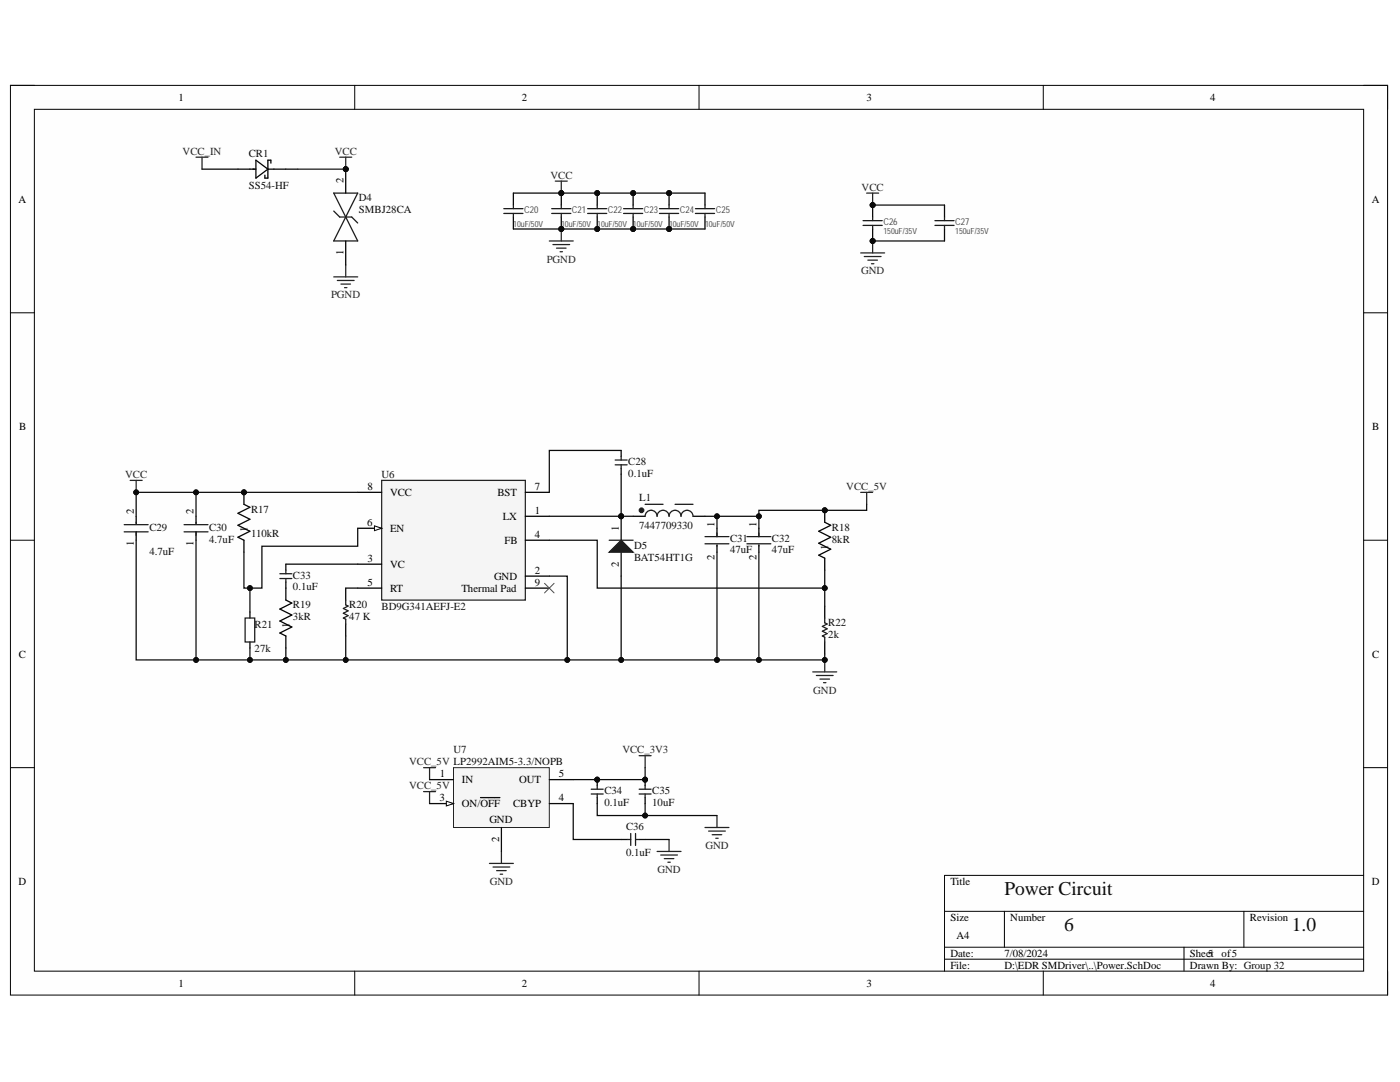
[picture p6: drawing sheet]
<svg xmlns="http://www.w3.org/2000/svg" width="279mm" height="216mm" viewBox="0 0 279 216" stroke-linecap="round" stroke-linejoin="round" font-family="sans-serif">
<defs><g id="words">
<g font-size="3.9" fill="#0e0e0e">
<text x="200.4" y="178.6">Power Circuit</text>
<text x="212.4" y="185.8">6</text>
<text x="257.8" y="185.8">1.0</text>
</g>
<g font-size="2.2">
<text x="35.6" y="20.1">1</text>
<text x="104.1" y="20.1">2</text>
<text x="173" y="20.1">3</text>
<text x="241.5" y="20.1">4</text>
<text x="3.7" y="40.4">A</text>
<text x="68.5" y="36.6" transform="rotate(-90 68.5 36.6)">2</text>
<text x="273.8" y="40.4">A</text>
<text x="68.5" y="50.8" transform="rotate(-90 68.5 50.8)">1</text>
<text x="3.8" y="85.8">B</text>
<text x="273.9" y="85.8">B</text>
<text x="73.3" y="97.8">8</text>
<text x="77.8" y="99">VCC</text>
<text x="99.3" y="99">BST</text>
<text x="106.8" y="97.8">7</text>
<text x="26.7" y="102.6" transform="rotate(-90 26.7 102.6)">2</text>
<text x="38.6" y="102.6" transform="rotate(-90 38.6 102.6)">2</text>
<text x="49.4" y="106.1" transform="rotate(-90 49.4 106.1)">1</text>
<text x="73.3" y="104.9">6</text>
<text x="77.8" y="106.1">EN</text>
<text x="100.3" y="103.7">LX</text>
<text x="106.8" y="107.3">4</text>
<text x="106.8" y="102.6">1</text>
<text x="123.5" y="105.9" transform="rotate(-90 123.5 105.9)">1</text>
<text x="142.6" y="105.2" transform="rotate(-90 142.6 105.2)">1</text>
<text x="151" y="105.2" transform="rotate(-90 151 105.2)">1</text>
<text x="26.7" y="108.9" transform="rotate(-90 26.7 108.9)">1</text>
<text x="38.6" y="108.9" transform="rotate(-90 38.6 108.9)">1</text>
<text x="73.4" y="112.1">3</text>
<text x="77.8" y="113.3">VC</text>
<text x="100.7" y="108.5">FB</text>
<text x="123.5" y="113.1" transform="rotate(-90 123.5 113.1)">2</text>
<text x="142.6" y="111.6" transform="rotate(-90 142.6 111.6)">2</text>
<text x="151" y="111.6" transform="rotate(-90 151 111.6)">2</text>
<text x="165.3" y="109.7" transform="rotate(-90 165.3 109.7)">1</text>
<text x="73.3" y="116.9">5</text>
<text x="77.8" y="118.1">RT</text>
<text x="92.1" y="118.1">Thermal Pad</text>
<text x="98.6" y="115.7">GND</text>
<text x="106.8" y="116.9">9</text>
<text x="106.8" y="114.5">2</text>
<text x="57.8" y="125.2" transform="rotate(-90 57.8 125.2)">1</text>
<text x="3.8" y="131.2">C</text>
<text x="273.8" y="131.2">C</text>
<text x="87.8" y="155.1">1</text>
<text x="111.5" y="155.1">5</text>
<text x="87.7" y="159.9">3</text>
<text x="92.2" y="156.3">IN</text>
<text x="92.2" y="161.1">ON/OFF</text>
<text x="102.4" y="161.1">CBYP</text>
<text x="103.6" y="156.3">OUT</text>
<text x="111.5" y="159.9">4</text>
<text x="97.7" y="164.2">GND</text>
<text x="99.6" y="168" transform="rotate(-90 99.6 168)">2</text>
<text x="3.7" y="176.6">D</text>
<text x="189.7" y="176.6">Title</text>
<text x="273.8" y="176.6">D</text>
<text x="189.7" y="183.8">Size</text>
<text x="201.6" y="183.8">Number</text>
<text x="249.4" y="183.8">Revision</text>
<text x="189.7" y="190.9">Date:</text>
<text x="190.9" y="187.3">A4</text>
<text x="200.4" y="190.9">7/08/2024</text>
<text x="237.5" y="190.9">Sheet</text>
<text x="243.8" y="190.9">of5</text>
<text x="35.6" y="196.9">1</text>
<text x="104.1" y="196.9">2</text>
<text x="173" y="196.9">3</text>
<text x="189.7" y="193.3">File:</text>
<text x="200.4" y="193.3">D:\EDR SMDriver\..\Power.SchDoc</text>
<text x="237.5" y="193.3">Drawn By: Group 32</text>
<text x="241.5" y="196.9">4</text>
</g>
<g font-size="2.2" fill="#262626">
<text x="36.4" y="30.9">VCC_IN</text>
<text x="66.8" y="30.9">VCC</text>
<text x="109.8" y="35.7">VCC</text>
<text x="171.9" y="38">VCC</text>
<text x="109.1" y="52.4">PGND</text>
<text x="66.1" y="59.5">PGND</text>
<text x="171.9" y="54.8">GND</text>
<text x="25" y="95.4">VCC</text>
<text x="168.9" y="97.8">VCC_5V</text>
<text x="162.3" y="138.4">GND</text>
<text x="81.6" y="152.7">VCC_5V LP2992AIM5-3.3/NOPB</text>
<text x="124.2" y="150.3">VCC_3V3</text>
<text x="81.6" y="157.5">VCC_5V</text>
<text x="140.8" y="169.4">GND</text>
<text x="97.7" y="176.6">GND</text>
<text x="131.2" y="174.2">GND</text>
</g>
<g font-size="2.2" fill="#0e0e0e">
<text x="49.6" y="31.2">CR1</text>
<text x="49.6" y="37.7">SS54-HF</text>
<text x="71.6" y="40.2">D4</text>
<text x="71.6" y="42.6">SMBJ28CA</text>
<text x="76.1" y="95.4">U6</text>
<text x="125.4" y="92.8">C28</text>
<text x="125.4" y="95.1">0.1uF</text>
<text x="127.6" y="99.9">L1</text>
<text x="29.8" y="105.9">C29</text>
<text x="41.7" y="105.9">C30</text>
<text x="50.1" y="107.1">110kR</text>
<text x="50.1" y="102.3">R17</text>
<text x="127.6" y="105.6">7447709330</text>
<text x="166" y="105.9">R18</text>
<text x="29.8" y="110.7">4.7uF</text>
<text x="41.7" y="108.3">4.7uF</text>
<text x="126.6" y="109.5">D5</text>
<text x="126.6" y="111.9">BAT54HT1G</text>
<text x="145.7" y="110.4">47uF</text>
<text x="145.7" y="108.1">C31</text>
<text x="154.1" y="110.4">47uF</text>
<text x="154.1" y="108.1">C32</text>
<text x="166" y="108.3">8kR</text>
<text x="58.5" y="115.4">C33</text>
<text x="58.5" y="117.8">0.1uF</text>
<text x="50.8" y="125.2">R21</text>
<text x="58.5" y="123.8">3kR</text>
<text x="58.5" y="121.4">R19</text>
<text x="69.7" y="123.8">47 K</text>
<text x="69.7" y="121.4">R20</text>
<text x="76.1" y="121.7">BD9G341AEFJ-E2</text>
<text x="165.3" y="125">R22</text>
<text x="50.8" y="130">27k</text>
<text x="165.3" y="127.4">2k</text>
<text x="90.5" y="150.3">U7</text>
<text x="120.6" y="158.4">C34</text>
<text x="120.6" y="160.8">0.1uF</text>
<text x="130.2" y="158.4">C35</text>
<text x="130.2" y="160.8">10uF</text>
<text x="124.9" y="165.6">C36</text>
<text x="124.9" y="170.8">0.1uF</text>
<text x="241.1" y="190.9">5</text>
</g>
<g font-size="1.9" fill="#4c4c4c">
<text x="104.6" y="42.4">C20</text>
<text x="114.2" y="42.4">C21</text>
<text x="121.3" y="42.4">C22</text>
<text x="128.5" y="42.4">C23</text>
<text x="135.7" y="42.4">C24</text>
<text x="142.9" y="42.4">C25</text>
<text x="176.3" y="44.8">C26</text>
<text x="190.6" y="44.8">C27</text>
</g>
<g font-size="1.7" fill="#4c4c4c">
<text x="102.4" y="45.3">10uF/50V</text>
<text x="112" y="45.3">10uF/50V</text>
<text x="119.2" y="45.3">10uF/50V</text>
<text x="126.3" y="45.3">10uF/50V</text>
<text x="133.5" y="45.3">10uF/50V</text>
<text x="140.7" y="45.3">10uF/50V</text>
<text x="176.3" y="46.8">150uF/35V</text>
<text x="190.6" y="46.8">150uF/35V</text>
</g>
</g></defs>
<path d="M2.1 17h274.8v181.6h-274.8z" fill-rule="evenodd" fill="#fefefe"/>
<path d="M2.1 17h274.8v181.6h-274.8z" fill="none" stroke="#000" stroke-width=".2"/>
<path d="M6.9 21.8h265.2v172h-265.2z" fill-rule="evenodd" fill="#fefefe"/>
<g fill="none" stroke="#000" stroke-width=".2">
<path d="M2.1 17h4.8M70.8 17v4.8M139.5 17v4.8M208.2 17v4.8M272.1 17h4.8v4.8M6.9 21.8h265.2v172h-265.2zM2.1 62.4h4.8M272.1 62.4h4.8M2.1 107.8h4.8M272.1 107.8h4.8M2.1 153.2h4.8M272.1 153.2h4.8"/>
<path d="M272.1 174.7h-83.6v19.1M70.8 193.8v4.8M139.5 193.8v4.8M188.5 181.8h83.6M188.5 189h83.6M188.5 191.4h83.6M200.5 181.8v7.2M208.2 193.8v4.8M236.3 189v4.8M248.2 181.8v7.2M276.9 193.8v4.8"/>
</g>
<path d="M39.1 31.4h2.4M40.3 31.4v2.4M67.8 31.4h2.4M69 31.4v2.4M66.6 55.2h4.8M67.3 56h3.4M68 56.7h2M68.8 57.4h.4M69 52.9v2.3" fill="none" stroke="#262626" stroke-width=".25"/>
<circle cx="69" cy="33.8" r=".48" fill="#0e0e0e"/>
<circle cx="69" cy="33.8" r=".48" fill="none" stroke="#0e0e0e" stroke-width=".2"/>
<circle cx="112" cy="38.5" r=".48" fill="#0e0e0e"/>
<circle cx="112" cy="38.5" r=".48" fill="none" stroke="#0e0e0e" stroke-width=".2"/>
<circle cx="112" cy="45.7" r=".48" fill="#0e0e0e"/>
<circle cx="112" cy="45.7" r=".48" fill="none" stroke="#0e0e0e" stroke-width=".2"/>
<path d="M112 38.5v2.4" fill="none" stroke="#000" stroke-width=".25"/>
<circle cx="112" cy="38.5" r=".48" fill="#0e0e0e"/>
<circle cx="112" cy="38.5" r=".48" fill="none" stroke="#0e0e0e" stroke-width=".2"/>
<path d="M112 43.3v2.4" fill="none" stroke="#000" stroke-width=".25"/>
<circle cx="112" cy="45.7" r=".48" fill="#0e0e0e"/>
<circle cx="112" cy="45.7" r=".48" fill="none" stroke="#0e0e0e" stroke-width=".2"/>
<path d="M110.1 42.6h3.8M110.1 41.6h3.8M112 40.9v.7M112 42.6v.7" fill="none" stroke="#1c1c1c" stroke-width=".25"/>
<path d="M110.8 36.1h2.4M112 36.1v2.4" fill="none" stroke="#262626" stroke-width=".25"/>
<circle cx="112" cy="38.5" r=".48" fill="#0e0e0e"/>
<circle cx="112" cy="38.5" r=".48" fill="none" stroke="#0e0e0e" stroke-width=".2"/>
<path d="M109.6 48.1h4.8M110.3 48.8h3.4M111.1 49.5h1.9M111.8 50.2h.5M112 45.7v2.4" fill="none" stroke="#262626" stroke-width=".25"/>
<circle cx="112" cy="45.7" r=".48" fill="#0e0e0e"/>
<circle cx="112" cy="45.7" r=".48" fill="none" stroke="#0e0e0e" stroke-width=".2"/>
<circle cx="119.2" cy="38.5" r=".48" fill="#0e0e0e"/>
<circle cx="119.2" cy="38.5" r=".48" fill="none" stroke="#0e0e0e" stroke-width=".2"/>
<circle cx="119.2" cy="45.7" r=".48" fill="#0e0e0e"/>
<circle cx="119.2" cy="45.7" r=".48" fill="none" stroke="#0e0e0e" stroke-width=".2"/>
<path d="M119.2 38.5v2.4" fill="none" stroke="#000" stroke-width=".25"/>
<circle cx="119.2" cy="38.5" r=".48" fill="#0e0e0e"/>
<circle cx="119.2" cy="38.5" r=".48" fill="none" stroke="#0e0e0e" stroke-width=".2"/>
<path d="M119.2 43.3v2.4" fill="none" stroke="#000" stroke-width=".25"/>
<circle cx="119.2" cy="45.7" r=".48" fill="#0e0e0e"/>
<circle cx="119.2" cy="45.7" r=".48" fill="none" stroke="#0e0e0e" stroke-width=".2"/>
<path d="M117.3 42.6h3.8M117.3 41.6h3.8M119.2 40.9v.7M119.2 42.6v.7" fill="none" stroke="#1c1c1c" stroke-width=".25"/>
<circle cx="126.4" cy="38.5" r=".48" fill="#0e0e0e"/>
<circle cx="126.4" cy="38.5" r=".48" fill="none" stroke="#0e0e0e" stroke-width=".2"/>
<circle cx="126.4" cy="45.7" r=".48" fill="#0e0e0e"/>
<circle cx="126.4" cy="45.7" r=".48" fill="none" stroke="#0e0e0e" stroke-width=".2"/>
<path d="M126.4 38.5v2.4" fill="none" stroke="#000" stroke-width=".25"/>
<circle cx="126.4" cy="38.5" r=".48" fill="#0e0e0e"/>
<circle cx="126.4" cy="38.5" r=".48" fill="none" stroke="#0e0e0e" stroke-width=".2"/>
<path d="M126.4 43.3v2.4" fill="none" stroke="#000" stroke-width=".25"/>
<circle cx="126.4" cy="45.7" r=".48" fill="#0e0e0e"/>
<circle cx="126.4" cy="45.7" r=".48" fill="none" stroke="#0e0e0e" stroke-width=".2"/>
<path d="M124.4 42.6h3.9M124.4 41.6h3.9M126.4 40.9v.7M126.4 42.6v.7" fill="none" stroke="#1c1c1c" stroke-width=".25"/>
<circle cx="133.5" cy="38.5" r=".48" fill="#0e0e0e"/>
<circle cx="133.5" cy="38.5" r=".48" fill="none" stroke="#0e0e0e" stroke-width=".2"/>
<circle cx="133.5" cy="45.7" r=".48" fill="#0e0e0e"/>
<circle cx="133.5" cy="45.7" r=".48" fill="none" stroke="#0e0e0e" stroke-width=".2"/>
<path d="M133.5 38.5v2.4" fill="none" stroke="#000" stroke-width=".25"/>
<circle cx="133.5" cy="38.5" r=".48" fill="#0e0e0e"/>
<circle cx="133.5" cy="38.5" r=".48" fill="none" stroke="#0e0e0e" stroke-width=".2"/>
<path d="M133.5 43.3v2.4" fill="none" stroke="#000" stroke-width=".25"/>
<circle cx="133.5" cy="45.7" r=".48" fill="#0e0e0e"/>
<circle cx="133.5" cy="45.7" r=".48" fill="none" stroke="#0e0e0e" stroke-width=".2"/>
<g fill="none" stroke="#1c1c1c" stroke-width=".25">
<path d="M100.5 42.6h3.9M100.5 41.6h3.9M102.5 40.9v.7M102.5 42.6v.7M131.6 42.6h3.8M131.6 41.6h3.8M133.5 40.9v.7M133.5 42.6v.7M138.8 42.6h3.8M138.8 41.6h3.8M140.7 40.9v.7M140.7 42.6v.7"/>
<path d="M186.6 45h3.8M186.6 44h3.8M188.5 43.3v.7M188.5 45v.7"/>
</g>
<path d="M102.5 38.5v2.4M140.7 38.5v2.4M102.5 43.3v2.4M140.7 43.3v2.4M188.5 40.9v2.4M188.5 45.7v2.4" fill="none" stroke="#000" stroke-width=".25"/>
<circle cx="174.2" cy="40.9" r=".48" fill="#0e0e0e"/>
<circle cx="174.2" cy="40.9" r=".48" fill="none" stroke="#0e0e0e" stroke-width=".2"/>
<circle cx="174.2" cy="48.1" r=".48" fill="#0e0e0e"/>
<circle cx="174.2" cy="48.1" r=".48" fill="none" stroke="#0e0e0e" stroke-width=".2"/>
<path d="M174.2 40.9v2.4" fill="none" stroke="#000" stroke-width=".25"/>
<circle cx="174.2" cy="40.9" r=".48" fill="#0e0e0e"/>
<circle cx="174.2" cy="40.9" r=".48" fill="none" stroke="#0e0e0e" stroke-width=".2"/>
<path d="M174.2 45.7v2.4" fill="none" stroke="#000" stroke-width=".25"/>
<circle cx="174.2" cy="48.1" r=".48" fill="#0e0e0e"/>
<circle cx="174.2" cy="48.1" r=".48" fill="none" stroke="#0e0e0e" stroke-width=".2"/>
<path d="M172.2 45h3.9M172.2 44h3.9M174.2 43.3v.7M174.2 45v.7" fill="none" stroke="#1c1c1c" stroke-width=".25"/>
<path d="M171.8 50.5h4.7M172.5 51.2h3.3M173.2 51.9h1.9M173.9 52.6h.5M174.2 48.1v2.4" fill="none" stroke="#262626" stroke-width=".25"/>
<circle cx="174.2" cy="48.1" r=".48" fill="#0e0e0e"/>
<circle cx="174.2" cy="48.1" r=".48" fill="none" stroke="#0e0e0e" stroke-width=".2"/>
<path d="M173 38.5h2.3M174.2 38.5v2.4" fill="none" stroke="#262626" stroke-width=".25"/>
<circle cx="174.2" cy="40.9" r=".48" fill="#0e0e0e"/>
<circle cx="174.2" cy="40.9" r=".48" fill="none" stroke="#0e0e0e" stroke-width=".2"/>
<path d="M76.2 95.9h28.6v23.8h-28.6z" fill-rule="evenodd" fill="#f5f5f5"/>
<path d="M76.2 95.9h28.6v23.8h-28.6z" fill="none" stroke="#262626" stroke-width=".25"/>
<path d="M71.4 98.2h4.8M104.8 98.2h4.8M71.4 105.4h4.8" fill="none" stroke="#000" stroke-width=".25"/>
<path d="M74.7 104.9l1.5 .5-1.5 .5z" fill="#fbfbfb"/>
<path d="M74.7 104.9l1.5 .5-1.5 .5z" fill="none" stroke="#000" stroke-width=".2"/>
<path d="M124 89.9v1.2M124 93.5v1.2M27.2 103v1.5M27.2 106.1v1.7M39.1 103v1.5M39.1 106.1v1.7M71.4 117.4h4.8M71.4 112.6h4.8M104.8 107.8h4.8M104.8 103h4.8M104.8 117.4h4.8M104.8 115h4.8" fill="none" stroke="#000" stroke-width=".25"/>
<path d="M122.8 91.8h2.4M122.8 92.7h2.4M124 91.1v.7M124 92.7v.8M24.8 106.1h4.8M24.8 104.7h4.8M27.2 104.2v.3M27.2 106.1v.7M36.7 106.1h4.8M36.7 104.7h4.8M39.1 104.2v.3M39.1 106.1v.7" fill="none" stroke="#1c1c1c" stroke-width=".25"/>
<circle cx="69" cy="33.8" r=".48" fill="#0e0e0e"/>
<circle cx="69" cy="33.8" r=".48" fill="none" stroke="#0e0e0e" stroke-width=".2"/>
<path d="M66.6 38.5h4.8l-4.8 9.6h4.8zM66.6 42.1l1.2 1.2h2.4l1.2 1.2" fill="none" stroke="#1c1c1c" stroke-width=".25"/>
<path d="M69 33.8v4.7M69 48.1v4.8" fill="none" stroke="#000" stroke-width=".25"/>
<circle cx="69" cy="33.8" r=".48" fill="#0e0e0e"/>
<circle cx="69" cy="33.8" r=".48" fill="none" stroke="#0e0e0e" stroke-width=".2"/>
<circle cx="124" cy="103" r=".48" fill="#0e0e0e"/>
<circle cx="124" cy="103" r=".48" fill="none" stroke="#0e0e0e" stroke-width=".2"/>
<path d="M124 103v4.8" fill="none" stroke="#000" stroke-width=".25"/>
<circle cx="124" cy="103" r=".48" fill="#0e0e0e"/>
<circle cx="124" cy="103" r=".48" fill="none" stroke="#0e0e0e" stroke-width=".2"/>
<path d="M124 110.2v4.8" fill="none" stroke="#000" stroke-width=".25"/>
<path d="M121.6 110.2l2.4-2.4 2.4 2.4z" fill="#1c1c1c"/>
<path d="M121.6 110.2l2.4-2.4 2.4 2.4zM121.6 107.8h4.8" fill="none" stroke="#1c1c1c" stroke-width=".25"/>
<circle cx="48.7" cy="98.2" r=".48" fill="#0e0e0e"/>
<circle cx="48.7" cy="98.2" r=".48" fill="none" stroke="#0e0e0e" stroke-width=".2"/>
<path d="M48.7 98.2v2.4M48.7 107.8v2.4" fill="none" stroke="#000" stroke-width=".25"/>
<circle cx="48.7" cy="98.2" r=".48" fill="#0e0e0e"/>
<circle cx="48.7" cy="98.2" r=".48" fill="none" stroke="#0e0e0e" stroke-width=".2"/>
<path d="M48.7 100.6l1.2 .6-2.4 1.2 2.4 1.2-2.4 1.2 2.4 1.2-2.4 1.2 1.2 .6M69 117.4v2.3M69 124.5v2.4" fill="none" stroke="#000" stroke-width=".25"/>
<path d="M69 119.7v1l.5 .2-1 .5 1 .5-1 .5 1 .4-1 .5 .5 .3v.9" fill="none" stroke="#1c1c1c" stroke-width=".25"/>
<circle cx="164.6" cy="101.8" r=".48" fill="#0e0e0e"/>
<circle cx="164.6" cy="101.8" r=".48" fill="none" stroke="#0e0e0e" stroke-width=".2"/>
<path d="M164.6 101.8v2.4M164.6 111.4v2.4" fill="none" stroke="#000" stroke-width=".25"/>
<circle cx="164.6" cy="101.8" r=".48" fill="#0e0e0e"/>
<circle cx="164.6" cy="101.8" r=".48" fill="none" stroke="#0e0e0e" stroke-width=".2"/>
<path d="M164.6 104.2l1.2 .6-2.4 1.2 2.4 1.2-2.4 1.2 2.4 1.2-2.4 1.2 1.2 .6" fill="none" stroke="#000" stroke-width=".25"/>
<path d="M108.7 116.4l1.9 1.9M110.6 116.4l-1.9 1.9" fill="none" stroke="#4c4c4c" stroke-width=".2"/>
<path d="M26 95.9h2.4M27.2 95.9v2.3" fill="none" stroke="#262626" stroke-width=".25"/>
<circle cx="27.2" cy="98.2" r=".48" fill="#0e0e0e"/>
<circle cx="27.2" cy="98.2" r=".48" fill="none" stroke="#0e0e0e" stroke-width=".2"/>
<g fill="none" stroke="#262626" stroke-width=".25">
<path d="M97.7 172.3h4.8M98.4 173h3.3M99.1 173.7h1.9M99.8 174.4h.5M100.1 169.9v2.4M131.1 169.9h4.8M131.9 170.6h3.3M132.6 171.3h1.9M133.3 172h.5M133.5 167.5v2.4M140.7 165.1h4.8M141.4 165.8h3.4"/>
<path d="M142.1 166.6h1.9M142.8 167.3h.5M143.1 162.7v2.4"/>
</g>
<path d="M57 112.6v1.2M57 116.2v3.5l1.2 .6-2.3 1.2 2.3 1.2-2.3 1.2 2.3 1.2-2.3 1.2 1.1 .6v2.4M124 167.5h1.2M127.6 167.5h1.1" fill="none" stroke="#000" stroke-width=".25"/>
<path d="M55.9 114.5h2.3M55.9 115.4h2.3M57 113.8v.7M57 115.4v.8M125.2 167.5h.7M125.9 166.3v2.4M126.8 166.3v2.4M126.8 167.5h.8" fill="none" stroke="#1c1c1c" stroke-width=".25"/>
<circle cx="119.2" cy="155.6" r=".48" fill="#0e0e0e"/>
<circle cx="119.2" cy="155.6" r=".48" fill="none" stroke="#0e0e0e" stroke-width=".2"/>
<path d="M119.2 155.6v1.2M119.2 159.2v1.1" fill="none" stroke="#000" stroke-width=".25"/>
<circle cx="119.2" cy="155.6" r=".48" fill="#0e0e0e"/>
<circle cx="119.2" cy="155.6" r=".48" fill="none" stroke="#0e0e0e" stroke-width=".2"/>
<path d="M118 157.5h2.4M118 158.4h2.4M119.2 156.8v.7M119.2 158.4v.8" fill="none" stroke="#1c1c1c" stroke-width=".25"/>
<circle cx="128.7" cy="155.6" r=".48" fill="#0e0e0e"/>
<circle cx="128.7" cy="155.6" r=".48" fill="none" stroke="#0e0e0e" stroke-width=".2"/>
<path d="M128.7 155.6v1.2M128.7 159.2v1.1" fill="none" stroke="#000" stroke-width=".25"/>
<circle cx="128.7" cy="155.6" r=".48" fill="#0e0e0e"/>
<circle cx="128.7" cy="155.6" r=".48" fill="none" stroke="#0e0e0e" stroke-width=".2"/>
<path d="M127.6 157.5h2.3M127.6 158.4h2.3M128.7 156.8v.7M128.7 158.4v.8" fill="none" stroke="#1c1c1c" stroke-width=".25"/>
<path d="M84.5 153.2h2.4M84.5 158h2.4M85.7 153.2v2.4M85.7 158v2.3" fill="none" stroke="#262626" stroke-width=".25"/>
<path d="M90.5 153.2h19.1v11.9h-19.1z" fill-rule="evenodd" fill="#f5f5f5"/>
<path d="M90.5 153.2h19.1v11.9h-19.1z" fill="none" stroke="#262626" stroke-width=".2"/>
<path d="M85.7 155.6h4.8M109.6 155.6h4.8M85.7 160.3h4.8M100.1 165.1v4.8M109.6 160.3h4.8" fill="none" stroke="#000" stroke-width=".25"/>
<path d="M89.1 159.9l1.4 .4-1.4 .5z" fill="#fbfbfb"/>
<path d="M89.1 159.9l1.4 .4-1.4 .5z" fill="none" stroke="#000" stroke-width=".2"/>
<path d="M143.1 105.4v1.7M143.1 108.8v1.4M151.5 105.4v1.7M151.5 108.8v1.4M49.9 122.1v1.2M49.9 128.1v1.2M164.6 120.9v2.4M164.6 128.1v2.4M95.9 159.2h3.9" fill="none" stroke="#000" stroke-width=".25"/>
<path d="M171.8 98.2h2.4M173 98.2v2.4M162.2 134.1h4.8M162.9 134.8h3.4M163.6 135.5h2M164.4 136.2h.4M164.6 131.7v2.4M127.6 150.8h2.3M128.7 150.8v2.4" fill="none" stroke="#262626" stroke-width=".25"/>
<path d="M140.7 107.1h4.8M140.7 108.5h4.8M143.1 106.4v.7M143.1 108.8v.2M149.1 107.1h4.7M149.1 108.5h4.7M151.5 106.4v.7M151.5 108.8v.2M48.9 123.3h1.9v4.8h-1.9zM164.6 123.3v1l.5 .2-1 .5 1 .5-1 .4 1 .5-1 .5 .5 .2v1" fill="none" stroke="#1c1c1c" stroke-width=".25"/>
<circle cx="164.6" cy="131.7" r=".48" fill="#0e0e0e"/>
<circle cx="164.6" cy="131.7" r=".48" fill="none" stroke="#0e0e0e" stroke-width=".2"/>
<path d="M47.5 33.8h3.6M51.1 32l2.4 1.8-2.4 1.7zM53.5 33.8h3.5M54.1 32.6v-.6h-.6v3.5h-.6v-.6M126.4 103h2.3M138.3 103h2.4" fill="none" stroke="#000" stroke-width=".25"/>
<path d="M128.7 103a1.19 1.19 0 0 1 1.2-1.2 1.19 1.19 0 0 1 1.2 1.2 1.19 1.19 0 0 1 1.2-1.2 1.19 1.19 0 0 1 1.2 1.2 1.19 1.19 0 0 1 1.2-1.2 1.19 1.19 0 0 1 1.2 1.2 1.2 1.2 0 0 1 1.2-1.2 1.2 1.2 0 0 1 1.2 1.2" fill="none" stroke="#1c1c1c" stroke-width=".25"/>
<circle cx="128" cy="101.8" r=".48" fill="#1c1c1c"/>
<circle cx="128" cy="101.8" r=".48" fill="none" stroke="#1c1c1c" stroke-width=".2"/>
<path d="M128.7 100.6h3.6M134.7 100.6h3.6" fill="none" stroke="#1c1c1c" stroke-width=".25"/>
<path d="M40.3 33.8h7.2M48.7 110.2v7.2h1.2v4.7" fill="none" stroke="#0e0e0e" stroke-width=".25"/>
<circle cx="49.9" cy="117.3" r=".48" fill="#0e0e0e"/>
<circle cx="49.9" cy="117.3" r=".48" fill="none" stroke="#0e0e0e" stroke-width=".2"/>
<path d="M71.4 105.4v3.6h-19.1v8.4h-2.4" fill="none" stroke="#0e0e0e" stroke-width=".25"/>
<circle cx="49.9" cy="117.3" r=".48" fill="#0e0e0e"/>
<circle cx="49.9" cy="117.3" r=".48" fill="none" stroke="#0e0e0e" stroke-width=".2"/>
<path d="M57 33.8h2.4M57 112.6h14.4" fill="none" stroke="#0e0e0e" stroke-width=".25"/>
<path d="M59.4 33.8h9.6" fill="none" stroke="#1c1c1c" stroke-width=".25"/>
<circle cx="69" cy="33.8" r=".48" fill="#0e0e0e"/>
<circle cx="69" cy="33.8" r=".48" fill="none" stroke="#0e0e0e" stroke-width=".2"/>
<path d="M102.5 45.7h38.2M69 117.4h2.4" fill="none" stroke="#0e0e0e" stroke-width=".25"/>
<circle cx="112" cy="45.7" r=".48" fill="#0e0e0e"/>
<circle cx="112" cy="45.7" r=".48" fill="none" stroke="#0e0e0e" stroke-width=".2"/>
<circle cx="119.2" cy="45.7" r=".48" fill="#0e0e0e"/>
<circle cx="119.2" cy="45.7" r=".48" fill="none" stroke="#0e0e0e" stroke-width=".2"/>
<circle cx="126.4" cy="45.7" r=".48" fill="#0e0e0e"/>
<circle cx="126.4" cy="45.7" r=".48" fill="none" stroke="#0e0e0e" stroke-width=".2"/>
<circle cx="133.5" cy="45.7" r=".48" fill="#0e0e0e"/>
<circle cx="133.5" cy="45.7" r=".48" fill="none" stroke="#0e0e0e" stroke-width=".2"/>
<path d="M102.5 38.5h38.2" fill="none" stroke="#0e0e0e" stroke-width=".25"/>
<circle cx="133.5" cy="38.5" r=".48" fill="#0e0e0e"/>
<circle cx="133.5" cy="38.5" r=".48" fill="none" stroke="#0e0e0e" stroke-width=".2"/>
<circle cx="126.4" cy="38.5" r=".48" fill="#0e0e0e"/>
<circle cx="126.4" cy="38.5" r=".48" fill="none" stroke="#0e0e0e" stroke-width=".2"/>
<circle cx="119.2" cy="38.5" r=".48" fill="#0e0e0e"/>
<circle cx="119.2" cy="38.5" r=".48" fill="none" stroke="#0e0e0e" stroke-width=".2"/>
<circle cx="112" cy="38.5" r=".48" fill="#0e0e0e"/>
<circle cx="112" cy="38.5" r=".48" fill="none" stroke="#0e0e0e" stroke-width=".2"/>
<path d="M109.6 115h3.6v16.7" fill="none" stroke="#0e0e0e" stroke-width=".25"/>
<circle cx="113.2" cy="131.7" r=".48" fill="#0e0e0e"/>
<circle cx="113.2" cy="131.7" r=".48" fill="none" stroke="#0e0e0e" stroke-width=".2"/>
<path d="M109.6 107.8h9.6v9.6h45.4" fill="none" stroke="#0e0e0e" stroke-width=".25"/>
<circle cx="164.6" cy="117.3" r=".48" fill="#0e0e0e"/>
<circle cx="164.6" cy="117.3" r=".48" fill="none" stroke="#0e0e0e" stroke-width=".2"/>
<path d="M124 94.7v8.3h-14.4" fill="none" stroke="#0e0e0e" stroke-width=".25"/>
<circle cx="124" cy="103" r=".48" fill="#0e0e0e"/>
<circle cx="124" cy="103" r=".48" fill="none" stroke="#0e0e0e" stroke-width=".2"/>
<path d="M124 89.9h-14.4v8.3M128.7 153.2v2.4h-14.3M114.4 160.3v7.2h9.6" fill="none" stroke="#0e0e0e" stroke-width=".25"/>
<circle cx="128.7" cy="155.6" r=".48" fill="#0e0e0e"/>
<circle cx="128.7" cy="155.6" r=".48" fill="none" stroke="#0e0e0e" stroke-width=".2"/>
<circle cx="119.2" cy="155.6" r=".48" fill="#0e0e0e"/>
<circle cx="119.2" cy="155.6" r=".48" fill="none" stroke="#0e0e0e" stroke-width=".2"/>
<path d="M119.2 160.3v2.4h23.9" fill="none" stroke="#0e0e0e" stroke-width=".25"/>
<circle cx="128.7" cy="162.7" r=".48" fill="#0e0e0e"/>
<circle cx="128.7" cy="162.7" r=".48" fill="none" stroke="#0e0e0e" stroke-width=".2"/>
<path d="M124 103h2.4" fill="none" stroke="#0e0e0e" stroke-width=".25"/>
<circle cx="124" cy="103" r=".48" fill="#0e0e0e"/>
<circle cx="124" cy="103" r=".48" fill="none" stroke="#0e0e0e" stroke-width=".2"/>
<path d="M173 100.6v1.2h-21.5v1.2h-10.8M128.7 167.5h4.8" fill="none" stroke="#0e0e0e" stroke-width=".25"/>
<circle cx="143.1" cy="103" r=".48" fill="#0e0e0e"/>
<circle cx="143.1" cy="103" r=".48" fill="none" stroke="#0e0e0e" stroke-width=".2"/>
<circle cx="151.4" cy="103" r=".48" fill="#0e0e0e"/>
<circle cx="151.4" cy="103" r=".48" fill="none" stroke="#0e0e0e" stroke-width=".2"/>
<circle cx="164.6" cy="101.8" r=".48" fill="#0e0e0e"/>
<circle cx="164.6" cy="101.8" r=".48" fill="none" stroke="#0e0e0e" stroke-width=".2"/>
<path d="M164.6 130.5v1.2h-13.1" fill="none" stroke="#0e0e0e" stroke-width=".25"/>
<circle cx="164.6" cy="131.7" r=".48" fill="#0e0e0e"/>
<circle cx="164.6" cy="131.7" r=".48" fill="none" stroke="#0e0e0e" stroke-width=".2"/>
<circle cx="151.4" cy="131.7" r=".48" fill="#0e0e0e"/>
<circle cx="151.4" cy="131.7" r=".48" fill="none" stroke="#0e0e0e" stroke-width=".2"/>
<path d="M174.2 48.1h14.3" fill="none" stroke="#0e0e0e" stroke-width=".25"/>
<circle cx="174.2" cy="48.1" r=".48" fill="#0e0e0e"/>
<circle cx="174.2" cy="48.1" r=".48" fill="none" stroke="#0e0e0e" stroke-width=".2"/>
<path d="M174.2 40.9h14.3" fill="none" stroke="#0e0e0e" stroke-width=".25"/>
<circle cx="174.2" cy="40.9" r=".48" fill="#0e0e0e"/>
<circle cx="174.2" cy="40.9" r=".48" fill="none" stroke="#0e0e0e" stroke-width=".2"/>
<path d="M39.1 107.8v23.9" fill="none" stroke="#0e0e0e" stroke-width=".25"/>
<circle cx="39.1" cy="131.7" r=".48" fill="#0e0e0e"/>
<circle cx="39.1" cy="131.7" r=".48" fill="none" stroke="#0e0e0e" stroke-width=".2"/>
<path d="M39.1 98.2v4.8" fill="none" stroke="#0e0e0e" stroke-width=".25"/>
<circle cx="39.1" cy="98.2" r=".48" fill="#0e0e0e"/>
<circle cx="39.1" cy="98.2" r=".48" fill="none" stroke="#0e0e0e" stroke-width=".2"/>
<path d="M49.9 129.3v2.4" fill="none" stroke="#0e0e0e" stroke-width=".25"/>
<circle cx="49.9" cy="131.7" r=".48" fill="#0e0e0e"/>
<circle cx="49.9" cy="131.7" r=".48" fill="none" stroke="#0e0e0e" stroke-width=".2"/>
<path d="M57 129.3v2.4" fill="none" stroke="#0e0e0e" stroke-width=".25"/>
<circle cx="57" cy="131.7" r=".48" fill="#0e0e0e"/>
<circle cx="57" cy="131.7" r=".48" fill="none" stroke="#0e0e0e" stroke-width=".2"/>
<path d="M69 126.9v4.8" fill="none" stroke="#0e0e0e" stroke-width=".25"/>
<circle cx="69" cy="131.7" r=".48" fill="#0e0e0e"/>
<circle cx="69" cy="131.7" r=".48" fill="none" stroke="#0e0e0e" stroke-width=".2"/>
<path d="M124 115v16.7" fill="none" stroke="#0e0e0e" stroke-width=".25"/>
<circle cx="124" cy="131.7" r=".48" fill="#0e0e0e"/>
<circle cx="124" cy="131.7" r=".48" fill="none" stroke="#0e0e0e" stroke-width=".2"/>
<path d="M128.7 160.3v2.4" fill="none" stroke="#0e0e0e" stroke-width=".25"/>
<circle cx="128.7" cy="162.7" r=".48" fill="#0e0e0e"/>
<circle cx="128.7" cy="162.7" r=".48" fill="none" stroke="#0e0e0e" stroke-width=".2"/>
<path d="M143.1 110.2v21.5" fill="none" stroke="#0e0e0e" stroke-width=".25"/>
<circle cx="143.1" cy="131.7" r=".48" fill="#0e0e0e"/>
<circle cx="143.1" cy="131.7" r=".48" fill="none" stroke="#0e0e0e" stroke-width=".2"/>
<path d="M143.1 103v2.4" fill="none" stroke="#0e0e0e" stroke-width=".25"/>
<circle cx="143.1" cy="103" r=".48" fill="#0e0e0e"/>
<circle cx="143.1" cy="103" r=".48" fill="none" stroke="#0e0e0e" stroke-width=".2"/>
<path d="M151.5 103v2.4" fill="none" stroke="#0e0e0e" stroke-width=".25"/>
<circle cx="151.4" cy="103" r=".48" fill="#0e0e0e"/>
<circle cx="151.4" cy="103" r=".48" fill="none" stroke="#0e0e0e" stroke-width=".2"/>
<path d="M71.4 98.2h-44.2v4.8" fill="none" stroke="#0e0e0e" stroke-width=".25"/>
<circle cx="27.2" cy="98.2" r=".48" fill="#0e0e0e"/>
<circle cx="27.2" cy="98.2" r=".48" fill="none" stroke="#0e0e0e" stroke-width=".2"/>
<circle cx="39.1" cy="98.2" r=".48" fill="#0e0e0e"/>
<circle cx="39.1" cy="98.2" r=".48" fill="none" stroke="#0e0e0e" stroke-width=".2"/>
<circle cx="48.7" cy="98.2" r=".48" fill="#0e0e0e"/>
<circle cx="48.7" cy="98.2" r=".48" fill="none" stroke="#0e0e0e" stroke-width=".2"/>
<path d="M27.2 107.8v23.9h124.3v-21.5" fill="none" stroke="#0e0e0e" stroke-width=".25"/>
<circle cx="39.1" cy="131.7" r=".48" fill="#0e0e0e"/>
<circle cx="39.1" cy="131.7" r=".48" fill="none" stroke="#0e0e0e" stroke-width=".2"/>
<circle cx="49.9" cy="131.7" r=".48" fill="#0e0e0e"/>
<circle cx="49.9" cy="131.7" r=".48" fill="none" stroke="#0e0e0e" stroke-width=".2"/>
<circle cx="57" cy="131.7" r=".48" fill="#0e0e0e"/>
<circle cx="57" cy="131.7" r=".48" fill="none" stroke="#0e0e0e" stroke-width=".2"/>
<circle cx="69" cy="131.7" r=".48" fill="#0e0e0e"/>
<circle cx="69" cy="131.7" r=".48" fill="none" stroke="#0e0e0e" stroke-width=".2"/>
<circle cx="113.2" cy="131.7" r=".48" fill="#0e0e0e"/>
<circle cx="113.2" cy="131.7" r=".48" fill="none" stroke="#0e0e0e" stroke-width=".2"/>
<circle cx="124" cy="131.7" r=".48" fill="#0e0e0e"/>
<circle cx="124" cy="131.7" r=".48" fill="none" stroke="#0e0e0e" stroke-width=".2"/>
<circle cx="143.1" cy="131.7" r=".48" fill="#0e0e0e"/>
<circle cx="143.1" cy="131.7" r=".48" fill="none" stroke="#0e0e0e" stroke-width=".2"/>
<circle cx="151.4" cy="131.7" r=".48" fill="#0e0e0e"/>
<circle cx="151.4" cy="131.7" r=".48" fill="none" stroke="#0e0e0e" stroke-width=".2"/>
<path d="M164.6 113.8v7.1" fill="none" stroke="#0e0e0e" stroke-width=".25"/>
<circle cx="164.6" cy="117.3" r=".48" fill="#0e0e0e"/>
<circle cx="164.6" cy="117.3" r=".48" fill="none" stroke="#0e0e0e" stroke-width=".2"/>
<use href="#words"/>
</svg>
